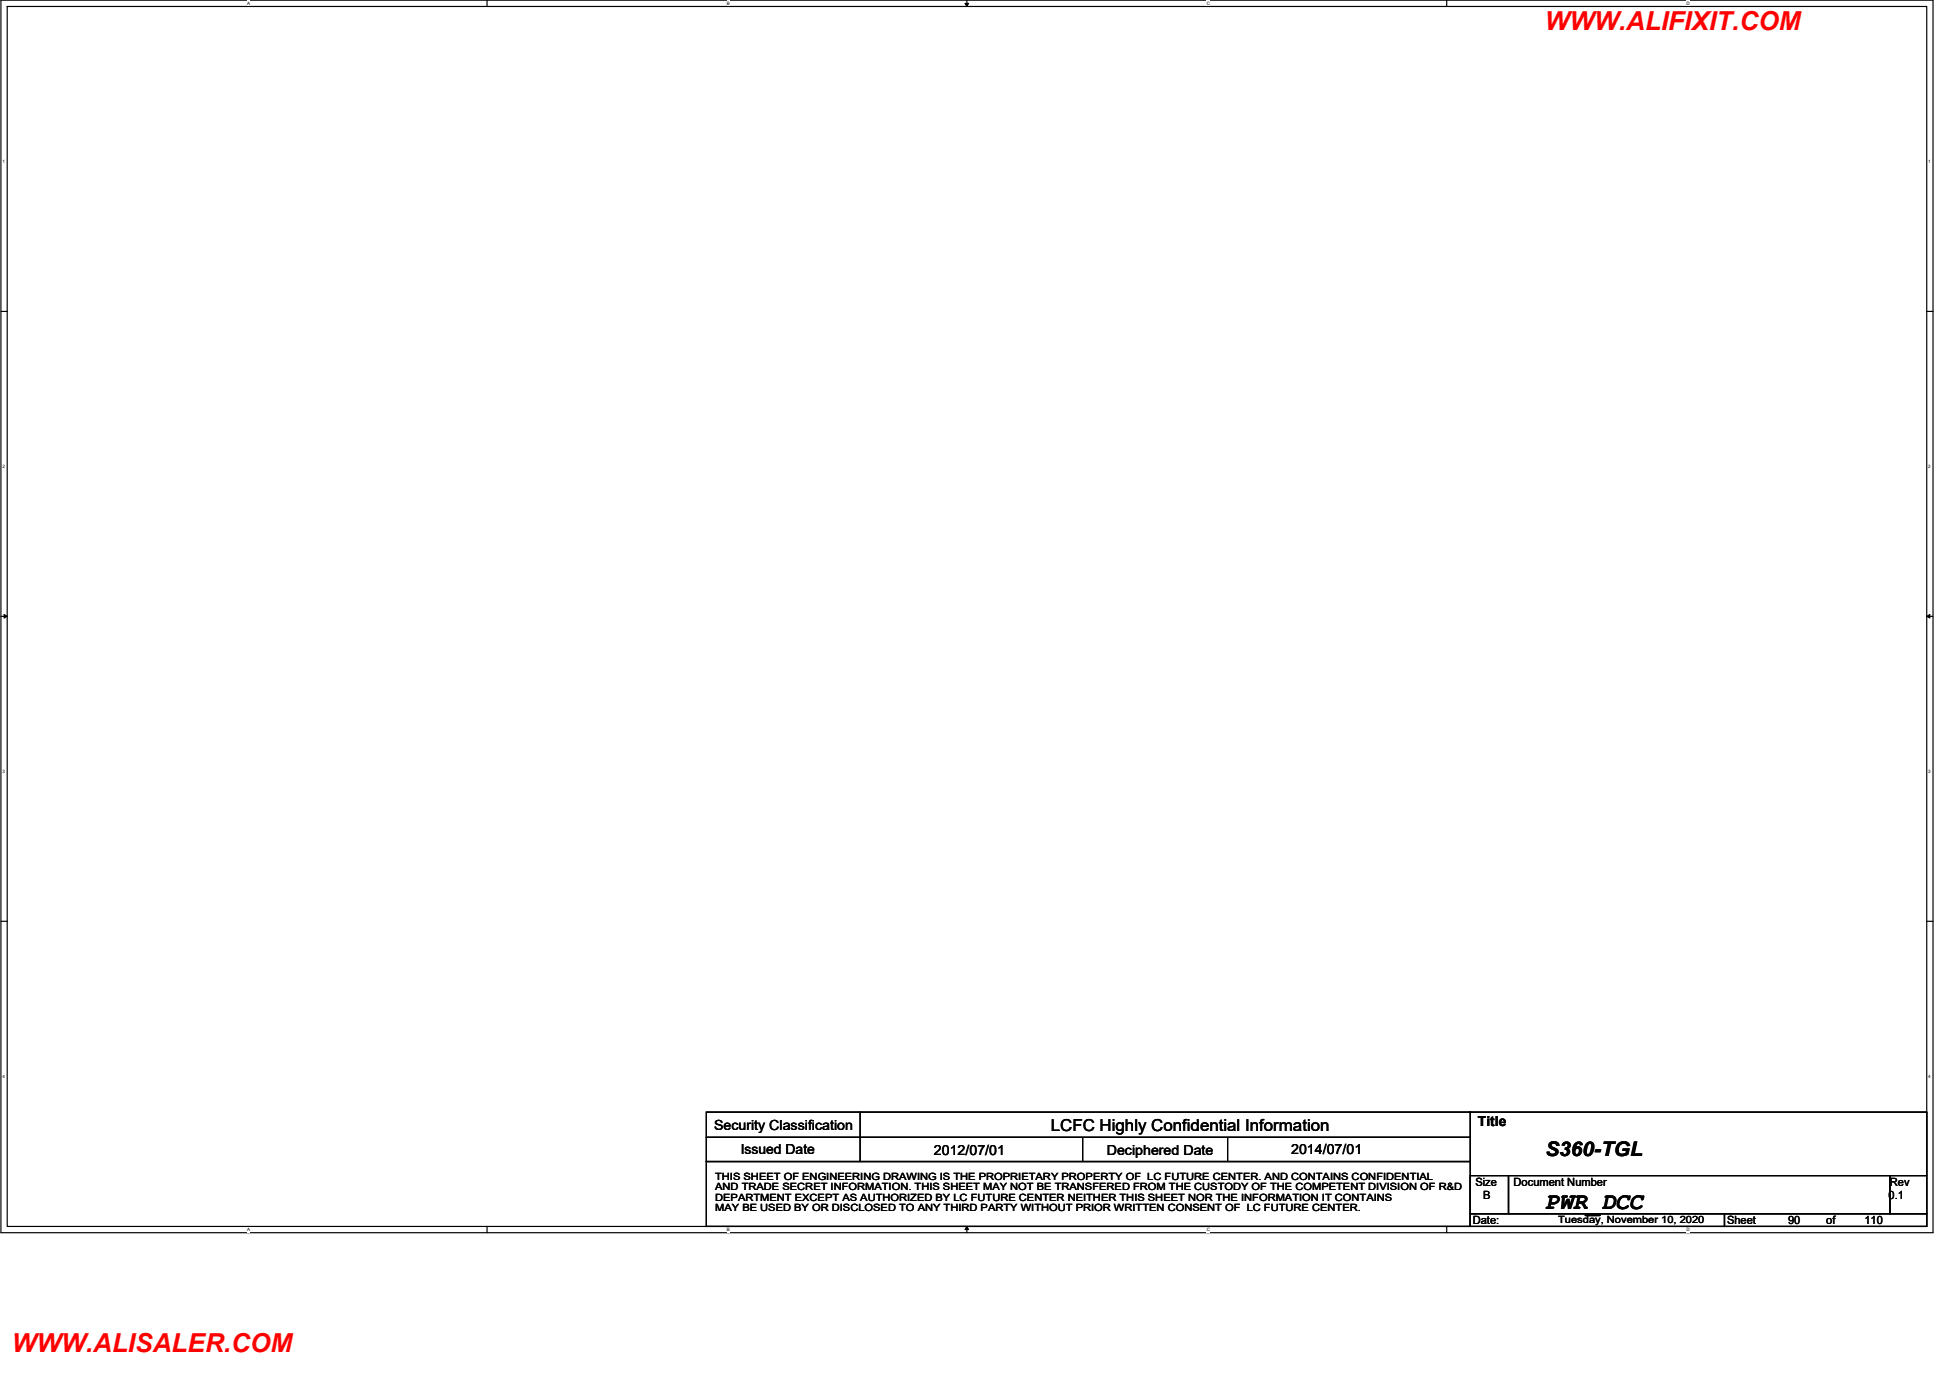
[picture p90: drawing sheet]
<svg xmlns="http://www.w3.org/2000/svg" width="420mm" height="297mm" viewBox="0 0 420 297" stroke-linecap="round" stroke-linejoin="round" font-family="sans-serif">
<defs><g id="words">
<g font-size="5.6" fill="#f00">
<text x="333.4" y="6.4">WWW.ALIFIXIT.COM</text>
<text x="2.5" y="291.9">WWW.ALISALER.COM</text>
</g>
<text font-size="5.2" x="333.5" y="260.9">PWR_DCC</text>
<text font-size="4.4" x="333.5" y="249.5">S360-TGL</text>
<text font-size="3.6" x="226.8" y="244.1">LCFC Highly Confidential Information</text>
<g font-size="3">
<text x="154.1" y="243.9">Security Classification</text>
<text x="318.9" y="243.1">Title</text>
<text x="159.8" y="249.1">Issued Date</text>
<text x="201.5" y="249.3">2012/07/01</text>
<text x="238.8" y="249.3">Deciphered Date</text>
<text x="278.6" y="249.1">2014/07/01</text>
</g>
<g font-size="2.5">
<text x="318.4" y="256">Size</text>
<text x="326.6" y="256">Document Number</text>
<text x="407.8" y="256">Rev</text>
<text x="320" y="258.7">B</text>
<text x="407.5" y="258.7">0.1</text>
<text x="317.8" y="264.2">Date:</text>
<text x="372.7" y="264.2">Sheet</text>
<text x="385.9" y="264.2">90</text>
<text x="394.1" y="264.2">of</text>
<text x="402.3" y="264.2">110</text>
</g>
<g font-size="2.2">
<text x="154.3" y="254.7">THIS SHEET OF ENGINEERING DRAWING IS THE PROPRIETARY PROPERTY OF LC FUTURE CENTER. AND CONTAINS CONFIDENTIAL</text>
<text x="154.3" y="256.9">AND TRADE SECRET INFORMATION. THIS SHEET MAY NOT BE TRANSFERED FROM THE CUSTODY OF THE COMPETENT DIVISION OF R&amp;D</text>
<text x="154.3" y="259.2">DEPARTMENT EXCEPT AS AUTHORIZED BY LC FUTURE CENTER NEITHER THIS SHEET NOR THE INFORMATION IT CONTAINS</text>
<text x="154.3" y="261.4">MAY BE USED BY OR DISCLOSED TO ANY THIRD PARTY WITHOUT PRIOR WRITTEN CONSENT OF LC FUTURE CENTER.</text>
<text x="336.2" y="264">Tuesday, November 10, 2020</text>
</g>
<g font-size="1">
<text x="53.3" y="1.1">A</text>
<text x="156.9" y="1.1">B</text>
<text x="260.4" y="1.1">C</text>
<text x="364" y="1.1">D</text>
<text x=".5" y="35.2">1</text>
<text x="416.1" y="35.2">1</text>
<text x=".5" y="101">2</text>
<text x="416.1" y="101">2</text>
<text x=".5" y="166.8">3</text>
<text x="416.1" y="166.8">3</text>
<text x=".5" y="232.7">4</text>
<text x="416.1" y="232.7">4</text>
<text x="53.3" y="265.8">A</text>
<text x="156.9" y="265.8">B</text>
<text x="260.4" y="265.8">C</text>
<text x="364" y="265.8">D</text>
</g>
</g></defs>
<path d="M.2 0h416.9v266.1h-416.9zM1.6 1.4h414.2v263.4h-414.2z" fill="none" stroke="#000" stroke-width=".25"/>
<g fill="#fff">
<path d="M53.3 .2h.7v1.1h-.7z"/>
<path d="M53.3 264.9h.7v1.1h-.7z"/>
</g>
<path d="M105.1 0v1.4M105.1 264.8v1.3" fill="none" stroke="#000" stroke-width=".25"/>
<g fill="#fff">
<path d="M156.9 .2h.6v1.1h-.6z"/>
<path d="M156.9 264.9h.6v1.1h-.6z"/>
</g>
<path d="M208.6 0v1.4M208.6 264.8v1.3" fill="none" stroke="#000" stroke-width=".25"/>
<path d="M208.2 .7h.8l-.4 .7zM208.6 264.8l.4 .6h-.8z" fill="#000"/>
<path d="M208.2 .7h.8l-.4 .7zM208.6 264.8l.4 .6h-.8z" fill="none" stroke="#000" stroke-width=".22"/>
<g fill="#fff">
<path d="M260.4 .2h.7v1.1h-.7z"/>
<path d="M260.4 264.9h.7v1.1h-.7z"/>
</g>
<path d="M312.2 0v1.4M312.2 264.8v1.3" fill="none" stroke="#000" stroke-width=".25"/>
<g fill="#fff">
<path d="M364 .2h.7v1.1h-.7z"/>
<path d="M364 264.9h.7v1.1h-.7z"/>
<path d="M.5 34.3h.6v1.1h-.6z"/>
<path d="M416.1 34.3h.6v1.1h-.6z"/>
<path d="M.5 100.1h.6v1.1h-.6z"/>
<path d="M416.1 100.1h.6v1.1h-.6z"/>
</g>
<path d="M.2 67.2h1.4M415.8 67.2h1.3" fill="none" stroke="#000" stroke-width=".25"/>
<g fill="#fff">
<path d="M.5 165.9h.6v1.1h-.6z"/>
<path d="M416.1 165.9h.6v1.1h-.6z"/>
</g>
<path d="M.2 133.1h1.4M415.8 133.1h1.3" fill="none" stroke="#000" stroke-width=".25"/>
<path d="M.9 132.6l.7 .5-.7 .3zM415.8 133.1l.7-.5v.8z" fill="#000"/>
<path d="M.9 132.6l.7 .5-.7 .3zM415.8 133.1l.7-.5v.8z" fill="none" stroke="#000" stroke-width=".22"/>
<g fill="#fff">
<path d="M.5 231.8h.6v1.1h-.6z"/>
<path d="M416.1 231.8h.6v1.1h-.6z"/>
</g>
<g fill="none" stroke="#000" stroke-width=".25">
<path d="M.2 198.9h1.4M415.8 198.9h1.3M152.4 240.1h164.9v5.4h-164.9zM152.4 245.5h164.9v5.2h-164.9zM152.4 250.7h164.9v14.1h-164.9zM185.6 240.1v10.6M233.6 245.5v5.2M264.9 245.5v5.2M317 240.1h98.8v13.7M317.3 253.8h8.2v8.2h-8.2zM325.5 253.8h82.3v8.2h-82.3zM407.8 253.8h8v8.2h-8z"/>
<path d="M317.3 262h54.8v2.8h-54.8zM372.1 262h43.7v2.8h-43.7z"/>
</g>
<use href="#words"/>
</svg>
